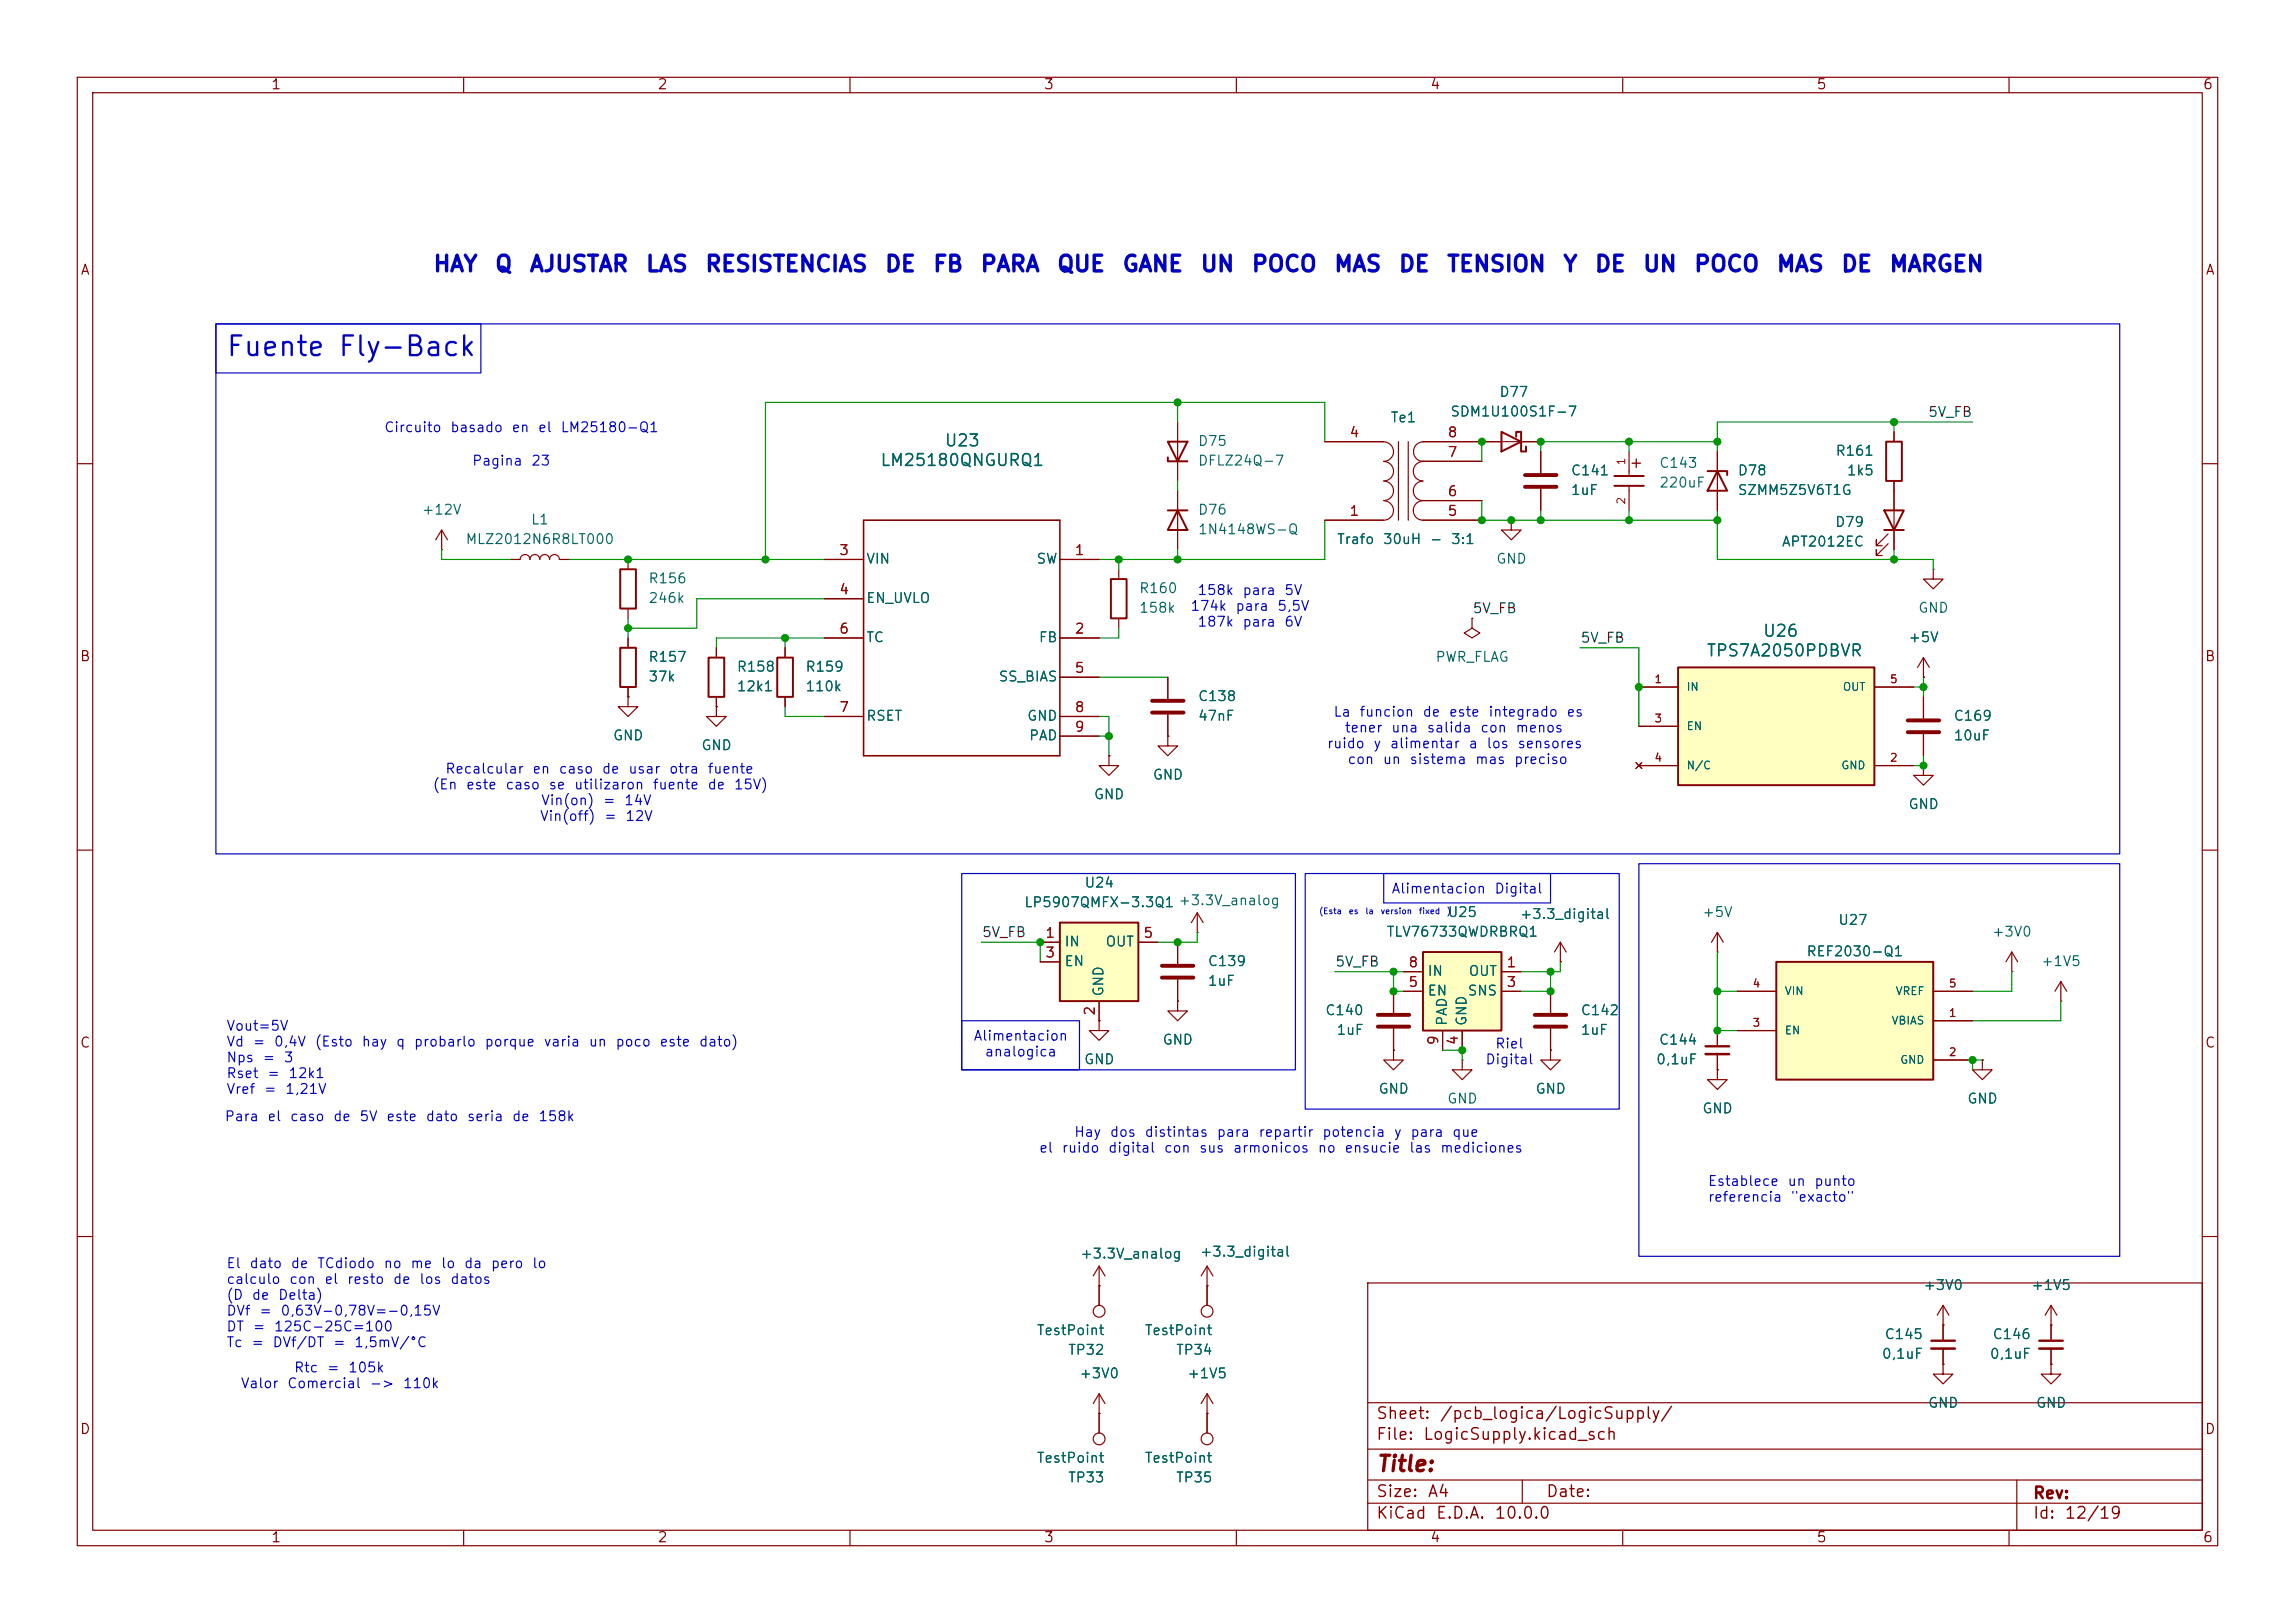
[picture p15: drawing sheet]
<svg xmlns="http://www.w3.org/2000/svg" width="297mm" height="210mm" viewBox="0 0 297 210" stroke-linecap="round" stroke-linejoin="round" font-family="sans-serif">
<defs><g id="words">
<g font-size="2.5" fill="#0000c2">
<text x="29.2" y="46.7">Fuente</text>
<text x="43.6" y="46.7">Fly-Back</text>
</g>
<g font-size="2" fill="#0000c2">
<text x="55.9" y="35.7">HAY</text>
<text x="63.9" y="35.7">Q</text>
<text x="68.4" y="35.7">AJUSTAR</text>
<text x="83.4" y="35.7">LAS</text>
<text x="91.1" y="35.7">RESISTENCIAS</text>
<text x="114.4" y="35.7">DE</text>
<text x="120.6" y="35.7">FB</text>
<text x="126.8" y="35.7">PARA</text>
<text x="136.7" y="35.7">QUE</text>
<text x="145.1" y="35.7">GANE</text>
<text x="155.2" y="35.7">UN</text>
<text x="161.8" y="35.7">POCO</text>
<text x="172.5" y="35.7">MAS</text>
<text x="180.9" y="35.7">DE</text>
<text x="187.1" y="35.7">TENSION</text>
<text x="202.2" y="35.7">Y</text>
<text x="206.3" y="35.7">DE</text>
<text x="212.5" y="35.7">UN</text>
<text x="219.1" y="35.7">POCO</text>
<text x="229.8" y="35.7">MAS</text>
<text x="238.1" y="35.7">DE</text>
<text x="244.4" y="35.7">MARGEN</text>
</g>
<text font-size="2" fill="#840000" x="178" y="190.9">Title:</text>
<g font-size="1.5" fill="#006464">
<text x="122.1" y="58.1">U23</text>
<text x="113.8" y="60.7">LM25180QNGURQ1</text>
<text x="228.1" y="82.8">U26</text>
<text x="220.8" y="85.3">TPS7A2050PDBVR</text>
</g>
<g font-size="1.5" fill="#840000">
<text x="178" y="184">Sheet:</text>
<text x="186.2" y="184">/pcb_logica/LogicSupply/</text>
<text x="178" y="186.7">File:</text>
<text x="184.1" y="186.7">LogicSupply.kicad_sch</text>
<text x="178" y="196.9">KiCad</text>
<text x="178" y="194.1">Size:</text>
<text x="184.7" y="194.1">A4</text>
<text x="185.7" y="196.9">E.D.A.</text>
<text x="193.3" y="196.9">10.0.0</text>
<text x="200" y="194.1">Date:</text>
<text x="263" y="194.3">Rev:</text>
<text x="263" y="196.9">Id:</text>
<text x="267.1" y="196.9">12/19</text>
</g>
<text font-size="1.4" fill="#840000" x="212.7" y="61" transform="rotate(-90 212.7 61)">+</text>
<g font-size="1.3" fill="#840000">
<text x="35" y="11.9">1</text>
<text x="85" y="11.9">2</text>
<text x="135" y="11.9">3</text>
<text x="185" y="11.9">4</text>
<text x="235" y="11.9">5</text>
<text x="285" y="11.9">6</text>
<text x="10.3" y="35.9">A</text>
<text x="285.3" y="35.9">A</text>
<text x="10.3" y="85.9">B</text>
<text x="285.3" y="85.9">B</text>
<text x="10.3" y="135.9">C</text>
<text x="285.3" y="135.9">C</text>
<text x="10.3" y="185.9">D</text>
<text x="285.3" y="185.9">D</text>
<text x="35" y="199.9">1</text>
<text x="85" y="199.9">2</text>
<text x="135" y="199.9">3</text>
<text x="185" y="199.9">4</text>
<text x="235" y="199.9">5</text>
<text x="285" y="199.9">6</text>
</g>
<g font-size="1.3" fill="#006464">
<text x="194" y="51.7">D77</text>
<text x="154.9" y="58">D75</text>
<text x="179.9" y="55">Te1</text>
<text x="187.6" y="54.2">SDM1U100S1F-7</text>
<text x="237.5" y="59.3">R161</text>
<text x="154.9" y="60.6">DFLZ24Q-7</text>
<text x="203.2" y="61.8">C141</text>
<text x="203.2" y="64.4">1uF</text>
<text x="214.6" y="60.9">C143</text>
<text x="214.6" y="63.4">220uF</text>
<text x="224.8" y="64.4">SZMM5Z5V6T1G</text>
<text x="224.8" y="61.8">D78</text>
<text x="238.9" y="61.8">1k5</text>
<text x="54.5" y="66.9">+12V</text>
<text x="60.2" y="70.7">MLZ2012N6R8LT000</text>
<text x="68.6" y="68.2">L1</text>
<text x="154.9" y="66.9">D76</text>
<text x="154.9" y="69.4">1N4148WS-Q</text>
<text x="172.9" y="70.7">Trafo</text>
<text x="178.9" y="70.7">30uH</text>
<text x="185" y="70.7">-</text>
<text x="187.7" y="70.7">3:1</text>
<text x="230.5" y="71">APT2012EC</text>
<text x="237.4" y="68.5">D79</text>
<text x="83.8" y="75.8">R156</text>
<text x="112" y="73.3">VIN</text>
<text x="134" y="73.3">SW</text>
<text x="147.3" y="77.1">R160</text>
<text x="193.5" y="73.3">GND</text>
<text x="83.8" y="78.3">246k</text>
<text x="112" y="78.3">EN_UVLO</text>
<text x="112" y="83.4">TC</text>
<text x="134.3" y="83.4">FB</text>
<text x="147.3" y="79.6">158k</text>
<text x="246.9" y="83.4">+5V</text>
<text x="248.2" y="79.6">GND</text>
<text x="83.8" y="86">R157</text>
<text x="83.8" y="88.5">37k</text>
<text x="95.3" y="87.2">R158</text>
<text x="95.3" y="89.8">12k1</text>
<text x="104.1" y="87.2">R159</text>
<text x="104.1" y="89.8">110k</text>
<text x="129.1" y="88.5">SS_BIAS</text>
<text x="185.7" y="86">PWR_FLAG</text>
<text x="112" y="93.6">RSET</text>
<text x="132.8" y="93.6">GND</text>
<text x="154.9" y="91">C138</text>
<text x="154.9" y="93.6">47nF</text>
<text x="252.7" y="93.6">C169</text>
<text x="79.2" y="96.1">GND</text>
<text x="90.7" y="97.4">GND</text>
<text x="133.1" y="96.1">PAD</text>
<text x="149.1" y="101.2">GND</text>
<text x="252.7" y="96.1">10uF</text>
<text x="141.5" y="103.7">GND</text>
<text x="246.9" y="105">GND</text>
<text x="132.5" y="117.7">LP5907QMFX-3.3Q1 +3.3V_analog</text>
<text x="132.5" y="117.7">LP5907QMFX-3.3Q1</text>
<text x="140.3" y="115.2">U24</text>
<text x="187.3" y="119">U25</text>
<text x="196.6" y="119.2">+3.3_digital</text>
<text x="220.2" y="119">+5V</text>
<text x="237.8" y="120">U27</text>
<text x="137.7" y="122.8">IN</text>
<text x="137.7" y="125.3">EN</text>
<text x="143" y="122.8">OUT</text>
<text x="156.2" y="125.3">C139</text>
<text x="179.4" y="121.5">TLV76733QWDRBRQ1</text>
<text x="233.7" y="124.1">REF2030-Q1</text>
<text x="257.7" y="121.5">+3V0</text>
<text x="264.1" y="125.3">+1V5</text>
<text x="143.1" y="129" transform="rotate(-90 143.1 129)">GND</text>
<text x="156.2" y="127.9">1uF</text>
<text x="171.4" y="131.7">C140</text>
<text x="184.7" y="129.1">EN</text>
<text x="184.7" y="126.6">IN</text>
<text x="189.8" y="129.1">SNS</text>
<text x="190" y="126.6">OUT</text>
<text x="204.5" y="131.7">C142</text>
<text x="150.4" y="135.5">GND</text>
<text x="172.9" y="134.2">1uF</text>
<text x="187.6" y="132.8" transform="rotate(-90 187.6 132.8)">PAD</text>
<text x="190.1" y="132.8" transform="rotate(-90 190.1 132.8)">GND</text>
<text x="204.5" y="134.2">1uF</text>
<text x="214.6" y="135.5">C144</text>
<text x="140.2" y="138">GND</text>
<text x="178.3" y="141.8">GND</text>
<text x="187.2" y="143.1">GND</text>
<text x="198.6" y="141.8">GND</text>
<text x="214.2" y="138">0,1uF</text>
<text x="254.5" y="143.1">GND</text>
<text x="220.2" y="144.4">GND</text>
<text x="139.7" y="163.2">+3.3V_analog</text>
<text x="155.2" y="162.9">+3.3_digital</text>
<text x="248.8" y="167.2">+3V0</text>
<text x="262.8" y="167.2">+1V5</text>
<text x="134.1" y="173.1">TestPoint</text>
<text x="148.1" y="173.1">TestPoint</text>
<text x="243.8" y="173.6">C145</text>
<text x="257.8" y="173.6">C146</text>
<text x="138.1" y="175.6">TP32</text>
<text x="139.6" y="178.7">+3V0</text>
<text x="152.1" y="175.6">TP34</text>
<text x="153.6" y="178.7">+1V5</text>
<text x="243.4" y="176.1">0,1uF</text>
<text x="257.4" y="176.1">0,1uF</text>
<text x="249.4" y="182.5">GND</text>
<text x="263.4" y="182.5">GND</text>
<text x="134.1" y="189.6">TestPoint</text>
<text x="148.1" y="189.6">TestPoint</text>
<text x="138.1" y="192.1">TP33</text>
<text x="152.1" y="192.1">TP35</text>
</g>
<g font-size="1.3" fill="#0000c2">
<text x="49.6" y="56.2">Circuito</text>
<text x="58.2" y="56.2">basado</text>
<text x="66.1" y="56.2">en</text>
<text x="69.5" y="56.2">el</text>
<text x="72.5" y="56.2">LM25180-Q1</text>
<text x="61" y="60.6">Pagina</text>
<text x="68.7" y="60.6">23</text>
<text x="154.9" y="77.3">158k</text>
<text x="160.7" y="77.3">para</text>
<text x="166.1" y="77.3">5V</text>
<text x="154" y="79.4">174k</text>
<text x="154.9" y="81.4">187k</text>
<text x="159.8" y="79.4">para</text>
<text x="160.7" y="81.4">para</text>
<text x="165.2" y="79.4">5,5V</text>
<text x="166.1" y="81.4">6V</text>
<text x="172.5" y="93.1">La</text>
<text x="173.9" y="95.1">tener</text>
<text x="175.8" y="93.1">funcion</text>
<text x="179.9" y="95.1">una</text>
<text x="184" y="93.1">de</text>
<text x="184.6" y="95.1">salida</text>
<text x="187.4" y="93.1">este</text>
<text x="191.5" y="95.1">con</text>
<text x="192.5" y="93.1">integrado</text>
<text x="196" y="95.1">menos</text>
<text x="202.6" y="93.1">es</text>
<text x="57.5" y="100.4">Recalcular</text>
<text x="68.8" y="100.4">en</text>
<text x="72.2" y="100.4">caso</text>
<text x="77.8" y="100.4">de</text>
<text x="81.2" y="100.4">usar</text>
<text x="86.5" y="100.4">otra</text>
<text x="91.5" y="100.4">fuente</text>
<text x="171.6" y="97.1">ruido</text>
<text x="174.3" y="99.2">con</text>
<text x="177.6" y="97.1">y</text>
<text x="178.9" y="99.2">un</text>
<text x="179.8" y="97.1">alimentar</text>
<text x="182.3" y="99.2">sistema</text>
<text x="190" y="97.1">a</text>
<text x="190.8" y="99.2">mas</text>
<text x="192.3" y="97.1">los</text>
<text x="195.8" y="99.2">preciso</text>
<text x="196.3" y="97.1">sensores</text>
<text x="55.9" y="102.5">(En</text>
<text x="60.2" y="102.5">este</text>
<text x="65.3" y="102.5">caso</text>
<text x="69.8" y="106.6">Vin(off)</text>
<text x="69.9" y="104.5">Vin(on)</text>
<text x="70.9" y="102.5">se</text>
<text x="74.2" y="102.5">utilizaron</text>
<text x="77.9" y="104.5">=</text>
<text x="78.1" y="106.6">=</text>
<text x="80.7" y="104.5">14V</text>
<text x="80.8" y="106.6">12V</text>
<text x="84.4" y="102.5">fuente</text>
<text x="91.5" y="102.5">de</text>
<text x="94.9" y="102.5">15V)</text>
<text x="180" y="115.9">Alimentacion</text>
<text x="193.3" y="115.9">Digital</text>
<text x="29.2" y="133.7">Vout=5V</text>
<text x="29.2" y="135.7">Vd</text>
<text x="29.2" y="137.8">Nps</text>
<text x="32.6" y="135.7">=</text>
<text x="33.9" y="137.8">=</text>
<text x="35.4" y="135.7">0,4V</text>
<text x="36.6" y="137.8">3</text>
<text x="40.6" y="135.7">(Esto</text>
<text x="46.7" y="135.7">hay</text>
<text x="51.2" y="135.7">q</text>
<text x="53.5" y="135.7">probarlo</text>
<text x="62.6" y="135.7">porque</text>
<text x="70.3" y="135.7">varia</text>
<text x="76.1" y="135.7">un</text>
<text x="79.6" y="135.7">poco</text>
<text x="85.3" y="135.7">este</text>
<text x="90.4" y="135.7">dato)</text>
<text x="125.9" y="135">Alimentacion</text>
<text x="127.4" y="137">analogica</text>
<text x="193.4" y="136">Riel</text>
<text x="29.2" y="139.8">Rset</text>
<text x="29.2" y="141.9">Vref</text>
<text x="34.1" y="141.9">=</text>
<text x="34.5" y="139.8">=</text>
<text x="36.8" y="141.9">1,21V</text>
<text x="37.2" y="139.8">12k1</text>
<text x="192.1" y="138">Digital</text>
<text x="29" y="145.4">Para</text>
<text x="34.5" y="145.4">el</text>
<text x="37.4" y="145.4">caso</text>
<text x="43" y="145.4">de</text>
<text x="46.4" y="145.4">5V</text>
<text x="49.9" y="145.4">este</text>
<text x="55" y="145.4">dato</text>
<text x="60.3" y="145.4">seria</text>
<text x="66.2" y="145.4">de</text>
<text x="69.6" y="145.4">158k</text>
<text x="134.4" y="149.5">el</text>
<text x="137.3" y="149.5">ruido</text>
<text x="138.9" y="147.4">Hay</text>
<text x="143.3" y="149.5">digital</text>
<text x="143.5" y="147.4">dos</text>
<text x="148" y="147.4">distintas</text>
<text x="150.5" y="149.5">con</text>
<text x="155.1" y="149.5">sus</text>
<text x="157.4" y="147.4">para</text>
<text x="159.5" y="149.5">armonicos</text>
<text x="162.8" y="147.4">repartir</text>
<text x="170.4" y="149.5">no</text>
<text x="171" y="147.4">potencia</text>
<text x="173.9" y="149.5">ensucie</text>
<text x="180.3" y="147.4">y</text>
<text x="182.3" y="149.5">las</text>
<text x="182.4" y="147.4">para</text>
<text x="186.3" y="149.5">mediciones</text>
<text x="187.8" y="147.4">que</text>
<text x="220.9" y="155.8">referencia</text>
<text x="220.9" y="153.8">Establece</text>
<text x="231.2" y="153.8">un</text>
<text x="231.7" y="155.8">&quot;exacto&quot;</text>
<text x="234.7" y="153.8">punto</text>
<text x="29.2" y="164.4">El</text>
<text x="29.2" y="166.5">calculo</text>
<text x="32.2" y="164.4">dato</text>
<text x="37.3" y="166.5">con</text>
<text x="37.5" y="164.4">de</text>
<text x="40.9" y="164.4">TCdiodo</text>
<text x="41.9" y="166.5">el</text>
<text x="44.8" y="166.5">resto</text>
<text x="49.6" y="164.4">no</text>
<text x="50.8" y="166.5">de</text>
<text x="53" y="164.4">me</text>
<text x="54.2" y="166.5">los</text>
<text x="57" y="164.4">lo</text>
<text x="58.2" y="166.5">datos</text>
<text x="60" y="164.4">da</text>
<text x="63.4" y="164.4">pero</text>
<text x="68.8" y="164.4">lo</text>
<text x="29.2" y="168.5">(D</text>
<text x="29.2" y="170.5">DVf</text>
<text x="29.2" y="172.6">DT</text>
<text x="32.5" y="168.5">de</text>
<text x="32.6" y="172.6">=</text>
<text x="33.5" y="170.5">=</text>
<text x="35.4" y="172.6">125C-25C=100</text>
<text x="35.9" y="168.5">Delta)</text>
<text x="36.2" y="170.5">0,63V-0,78V=-0,15V</text>
<text x="29.2" y="174.6">Tc</text>
<text x="31.1" y="179.9">Valor</text>
<text x="32.4" y="174.6">=</text>
<text x="35.2" y="174.6">DVf/DT</text>
<text x="37.1" y="179.9">Comercial</text>
<text x="38" y="177.9">Rtc</text>
<text x="42.2" y="177.9">=</text>
<text x="43" y="174.6">=</text>
<text x="45" y="177.9">105k</text>
<text x="45.7" y="174.6">1,5mV/°C</text>
<text x="47.7" y="179.9">-&gt;</text>
<text x="52.1" y="179.9">110k</text>
</g>
<g font-size="1.3" fill="#a90000">
<text x="174.6" y="56.9">4</text>
<text x="187.3" y="59.4">7</text>
<text x="187.3" y="56.9">8</text>
<text x="187.3" y="64.5">6</text>
<text x="174.6" y="67.1">1</text>
<text x="187.3" y="67.1">5</text>
<text x="108.5" y="77.2">4</text>
<text x="108.5" y="72.1">3</text>
<text x="139" y="72.1">1</text>
<text x="108.5" y="82.3">6</text>
<text x="139" y="82.3">2</text>
<text x="139" y="87.4">5</text>
<text x="108.5" y="92.5">7</text>
<text x="139" y="92.5">8</text>
<text x="139" y="95">9</text>
<text x="135.2" y="121.7">1</text>
<text x="135.2" y="124.2">3</text>
<text x="147.9" y="121.7">5</text>
<text x="182.2" y="125.5">8</text>
<text x="194.9" y="125.5">1</text>
<text x="142" y="131.5" transform="rotate(-90 142 131.5)">2</text>
<text x="182.2" y="128">5</text>
<text x="194.9" y="128">3</text>
<text x="186.4" y="135.3" transform="rotate(-90 186.4 135.3)">9</text>
<text x="189" y="135.3" transform="rotate(-90 189 135.3)">4</text>
</g>
<g font-size="1.3" fill="#0f0f0f">
<text x="249.4" y="54.3">5V_FB</text>
<text x="190.5" y="79.7">5V_FB</text>
<text x="204.5" y="83.5">5V_FB</text>
<text x="127" y="121.6">5V_FB</text>
<text x="172.7" y="125.4">5V_FB</text>
</g>
<g font-size="1" fill="#a90000">
<text x="210.6" y="65.4" transform="rotate(-90 210.6 65.4)">2</text>
<text x="210.6" y="60.3" transform="rotate(-90 210.6 60.3)">1</text>
<text x="214" y="88.6">1</text>
<text x="244.5" y="88.6">5</text>
<text x="214" y="93.7">3</text>
<text x="214" y="98.8">4</text>
<text x="244.5" y="98.8">2</text>
<text x="226.7" y="128">4</text>
<text x="252.1" y="131.8">1</text>
<text x="252.1" y="128">5</text>
<text x="226.7" y="133.1">3</text>
<text x="252.1" y="136.9">2</text>
</g>
<g font-size="1" fill="#006464">
<text x="218.2" y="89.6">IN</text>
<text x="238.4" y="89.6">OUT</text>
<text x="218.2" y="94.7">EN</text>
<text x="218.2" y="99.8">N/C</text>
<text x="238.2" y="99.8">GND</text>
<text x="230.9" y="129">VIN</text>
<text x="245.2" y="129">VREF</text>
<text x="230.9" y="134.1">EN</text>
<text x="244.7" y="132.8">VBIAS</text>
<text x="245.8" y="137.9">GND</text>
</g>
<g font-size=".8" fill="#0000c2">
<text x="170.6" y="118.5">(Esta</text>
<text x="174.5" y="118.5">es</text>
<text x="176.6" y="118.5">la</text>
<text x="178.6" y="118.5">version</text>
<text x="183.5" y="118.5">fixed</text>
<text x="187.2" y="118.5">)</text>
</g>
</g></defs>
<g fill="none" stroke="#840000" stroke-width=".15">
<path d="M10 10h277v190h-277zM12 12h273v186h-273zM60 10v2M110 10v2M160 10v2M210 10v2M260 10v2M191.8 57.2h7.6M222.2 58.4v7.6M10 60h2M144.8 73.7v1.2M244.3 70.4l-1.5 1.5v-.8v.8h.8"/>
<path d="M244.3 69.1l-1.5 1.5v-.7v.7h.8M245.1 63.5v7.6M285 60h2M92.7 91.4v1.3h1.3l-1.3 1.3-1.3-1.3h1.3M92.7 91.4h.1M92.7 83.8v1.3M92.7 90.2v1.2M143.5 97.8v1.3h1.3l-1.3 1.2-1.3-1.2h1.3M143.5 97.8h.1M144.8 80v1.3M151.1 95.3v1.2h1.3l-1.3 1.3-1.2-1.3h1.2M151.1 95.3h.1"/>
<path d="M151.1 87.6v2.8M151.1 92.5v2.8M190.5 80v1.3l1 .6-1 .7-1-.7 1-.6M190.5 80h.1M248.9 99.1v1.2h1.3l-1.3 1.3-1.3-1.3h1.3M248.9 99.1h.1M248.9 90.2v2.8M248.9 95v2.8M10 110h2M285 110h2M142.2 132.1v1.3h1.3l-1.3 1.2-1.2-1.2h1.2M142.2 132.1h.1"/>
<path d="M200.7 135.9v1.3h1.2l-1.2 1.2-1.3-1.2h1.3M200.7 135.9h.1M10 160h2M177 166h108v32h-108zM285 160h2M60 198v2M110 198v2M160 198v2M177 194.5h108M177 191.5h108M177 187.5h108M177 181.5h108"/>
<path d="M197 191.5v3M210 198v2M260 198v2M261 191.5v6.5"/>
</g>
<path d="M194.3 55.9l2.5 1.3-2.5 1.2zM196.2 56.5v-.6h.6v2.5h.7v-.6M143.8 74.9h2v5.1h-2zM221 61h2.5v.5M222.2 61l1.3 2.5h-2.5zM243.8 66h2.6l-1.3 2.6zM243.8 68.6h2.6M91.7 85.1h2v5.1h-2z" fill="none" stroke="#840000" stroke-width=".25"/>
<path d="M149.1 92.2h4.1M149.1 90.7h4.1M246.9 94.7h4.1M246.9 93.2h4.1" fill="none" stroke="#840000" stroke-width=".51"/>
<path d="M217.2 86.4h25.4v15.2h-25.4z" fill="#ffffc2"/>
<path d="M151.1 59.2v.5h2.6M151.1 57.2h2.6l-1.3 2.5zM80.3 73.7h2v5h-2zM80.3 83.8h2v5.1h-2zM100.6 85.1h2v5.1h-2zM217.2 86.4h25.4v15.2h-25.4z" fill="none" stroke="#840000" stroke-width=".25"/>
<g fill="none" stroke="#840000" stroke-width=".15">
<path d="M152.4 54.6v7.6M66 72.4h1.3a.64 .64 0 0 1 .6-.6 .64 .64 0 0 1 .7 .6 .64 .64 0 0 1 .6-.6 .64 .64 0 0 1 .6 .6 .64 .64 0 0 1 .7-.6 .64 .64 0 0 1 .6 .6 .64 .64 0 0 1 .7-.6 .64 .64 0 0 1 .6 .6h1.3M81.3 72.4v1.3M81.3 78.7v1.3M106.7 77.5h5.1M106.7 72.4h5.1M137.2 72.4h5M250.2 73.7v1.2h1.3l-1.3 1.3-1.3-1.3h1.3M250.2 73.7h.1M81.3 90.2v1.2h1.2l-1.2 1.3-1.3-1.3h1.3M81.3 90.2h.1M81.3 82.6v1.2"/>
<path d="M81.3 88.9v1.3M101.6 83.8v1.3M101.6 90.2v1.2M106.7 82.6h5.1M106.7 92.7h5.1M137.2 82.6h5M137.2 87.6h5M137.2 92.7h5M137.2 95.3h5M211.7 98.7l.8 .7M212.1 99.1h5.1M212.1 94h5.1"/>
<path d="M212.1 88.9h5.1M212.5 98.7l-.8 .7M242.6 99.1h5M242.6 88.9h5M154.9 118.1l-.7 1.3M154.9 118.1l.8 1.3M154.9 118.1v2.6M154.9 120.7h.1"/>
</g>
<path d="M111.8 67.3h25.4v30.5h-25.4z" fill="none" stroke="#840000" stroke-width=".2"/>
<path d="M137.2 119.4h10.1v10.1h-10.1z" fill="#ffffc2"/>
<path d="M244.1 57.2h2v5h-2zM151.1 66h2.6M152.4 66l1.3 2.6h-2.6zM208.9 62.9h3.8M208.9 61.6h3.8M137.2 119.4h10.1v10.1h-10.1z" fill="none" stroke="#840000" stroke-width=".25"/>
<g fill="none" stroke="#840000" stroke-width=".15">
<path d="M171.4 57.2h7.7M179.1 59.7a1.26 1.26 0 0 1 1.2 1.3 1.26 1.26 0 0 1-1.2 1.2M179.1 57.2a1.26 1.26 0 0 1 1.2 1.2 1.26 1.26 0 0 1-1.2 1.3M181 57.2v10.1M182.2 57.2v10.1M184.1 59.7a1.25 1.25 0 0 0-1.2 1.3 1.25 1.25 0 0 0 1.2 1.2M184.1 57.2h7.7M184.1 59.7h7.7M184.2 57.2a1.26 1.26 0 0 0-1.3 1.2 1.26 1.26 0 0 0 1.3 1.3M199.4 58.4v2.8M210.8 58.4v3.2M245.1 55.9v1.3"/>
<path d="M57.1 71.1h.1M57.1 68.6l-.7 1.3M57.1 68.6l.8 1.3M57.1 68.6v2.5M152.4 63.5v7.6M179.1 64.8a1.26 1.26 0 0 1 1.2 1.2 1.26 1.26 0 0 1-1.2 1.3h-7.7M179.1 62.2a1.26 1.26 0 0 1 1.2 1.3 1.26 1.26 0 0 1-1.2 1.3M184.1 64.8a1.25 1.25 0 0 0-1.2 1.3 1.25 1.25 0 0 0 1.2 1.2h7.7M184.1 62.3a1.25 1.25 0 0 0-1.2 1.2 1.25 1.25 0 0 0 1.2 1.3h7.7M195.6 67.3v1.3h1.2l-1.2 1.3-1.3-1.3h1.3M195.6 67.3h.1M199.4 63.2v2.8"/>
<path d="M210.8 62.9v3.1M245.1 62.2v1.3M248.9 87.6h.1M248.9 85.1l-.7 1.3M248.9 85.1l.8 1.3M248.9 85.1v2.5M134.6 121.9h2.6M134.6 124.5h2.6M142.2 129.5v2.6M147.3 121.9h2.6M200.7 128.3v2.8M200.7 133.1v2.8"/>
<path d="M201.9 124.5h.1M201.9 121.9l-.7 1.3M201.9 121.9l.8 1.3M201.9 121.9v2.6M265.4 171.5v2M265.4 174.5v2"/>
</g>
<path d="M197.4 63h4M197.4 61.5h4M198.6 132.8h4.1M198.6 131.3h4.1" fill="none" stroke="#840000" stroke-width=".51"/>
<path d="M263.9 173.5h3.1" fill="none" stroke="#840000" stroke-width=".3"/>
<path d="M263.9 174.5h3.1" fill="none" stroke="#840000" stroke-width=".33"/>
<path d="M184.1 123.2h10.2v10.2h-10.2z" fill="#ffffc2"/>
<path d="M184.1 123.2h10.2v10.2h-10.2z" fill="none" stroke="#840000" stroke-width=".25"/>
<g fill="none" stroke="#840000" stroke-width=".15">
<path d="M180.3 135.9v1.3h-1.2l1.2 1.2 1.3-1.2h-1.3M180.3 135.9h.1M180.3 128.3v2.8M180.3 133.1v2.8M181.6 125.7h2.5M181.6 128.3h2.5M186.7 133.4v2.5M189.2 137.2v1.2h1.3l-1.3 1.3-1.2-1.3h1.2M189.2 137.2h.1M189.2 133.4v2.5M194.3 125.7h2.5M194.3 128.3h2.5"/>
<path d="M222.2 138.4v1.3h1.3l-1.3 1.3-1.2-1.3h1.2M222.2 138.4h.1M251.5 171.5h.1M251.5 176.5v1.3h1.2l-1.2 1.3-1.3-1.3h1.3M251.5 176.5h.1M251.5 168.9l-.8 1.3M251.5 168.9l.7 1.3M251.5 168.9v4.6M251.5 174.5v2M265.4 171.5h.1M265.4 176.5v1.3h1.3l-1.3 1.3-1.2-1.3h1.2M265.4 176.5h.1"/>
<path d="M265.4 168.9l-.7 1.3M265.4 168.9l.8 1.3M265.4 168.9v2.6"/>
</g>
<path d="M178.3 132.8h4.1M178.3 131.3h4.1" fill="none" stroke="#840000" stroke-width=".51"/>
<path d="M249.9 173.5h3.1" fill="none" stroke="#840000" stroke-width=".3"/>
<path d="M249.9 174.5h3.1" fill="none" stroke="#840000" stroke-width=".33"/>
<path d="M229.9 124.5h20.3v15.2h-20.3z" fill="#ffffc2"/>
<path d="M229.9 124.5h20.3v15.2h-20.3z" fill="none" stroke="#840000" stroke-width=".25"/>
<g fill="none" stroke="#840000" stroke-width=".15">
<path d="M171.4 57.2h7.7M184.1 57.2h10.2M184.1 59.7h7.7M196.8 57.2h2.6M199.4 58.4v2.8M222.2 58.4v2.6M245.1 55.9v1.3M106.7 77.5h5.1M106.7 72.4h5.1M137.2 72.4h5M171.4 67.3h7.7M184.1 67.3h7.7"/>
<path d="M184.1 64.8h7.7M199.4 63.2v2.8M222.2 63.5v2.5M245.1 62.2v3.8M245.1 68.6v2.5M81.3 90.2h.1M81.3 82.6v1.2M81.3 88.9v1.3M92.7 91.4h.1M92.7 83.8v1.3M92.7 90.2v1.2M101.6 83.8v1.3"/>
<path d="M101.6 90.2v1.2M106.7 82.6h5.1M106.7 92.7h5.1M137.2 82.6h5M137.2 87.6h5M137.2 92.7h5M137.2 95.3h5M143.5 97.8h.1M151.1 95.3h.1M151.1 87.6v2.8M151.1 92.5v2.8M211.7 98.7l.8 .7"/>
<path d="M212.1 99.1h5.1M212.1 94h5.1M212.1 88.9h5.1M212.5 98.7l-.8 .7M242.6 99.1h5M242.6 88.9h5M248.9 99.1h.1M248.9 87.6h.1M248.9 90.2v2.8M248.9 95v2.8M134.6 121.9h2.6M134.6 124.5h2.6"/>
<path d="M142.2 132.1h.1M142.2 129.5v2.6M147.3 121.9h2.6M152.4 129.5v1.3h1.3l-1.3 1.3-1.3-1.3h1.3M152.4 129.5h.1M152.4 121.9v2.8M152.4 126.7v2.8M180.3 135.9h.1M180.3 128.3v2.8M180.3 133.1v2.8M181.6 128.3h2.5M181.6 125.7h2.5"/>
<path d="M186.7 133.4v2.5M189.2 133.4v2.5M194.3 128.3h2.5M194.3 125.7h2.5M200.7 135.9h.1M200.7 128.3v2.8M200.7 133.1v2.8M201.9 124.5h.1M222.2 123.2h.1M222.2 138.4h.1M222.2 120.7v2.5M222.2 133.4v2"/>
<path d="M222.2 136.4v2M222.2 120.7l-.7 1.2M222.2 120.7l.8 1.2M224.8 133.4h5.1M224.8 128.3h5.1M250.2 132.1h5.1M250.2 137.2h5.1M250.2 128.3h5.1M256.5 137.2v1.2h1.3l-1.3 1.3-1.2-1.3h1.2M256.5 137.2h.1M260.3 125.7h.1M260.3 123.2l-.7 1.3"/>
<path d="M260.3 123.2l.8 1.3M260.3 123.2v2.5M266.7 129.5h.1M266.7 127l-.8 1.3M266.7 127l.8 1.3M266.7 127v2.5M142.2 166.4h.1M142.2 163.8v5.1M142.2 163.8l-.7 1.3M142.2 163.8l.8 1.3M156.2 166.4h.1M156.2 163.8v5.1"/>
<path d="M156.2 163.8l-.8 1.3M156.2 163.8l.8 1.3M251.5 171.5h.1M251.5 176.5h.1M251.5 171.5v2M251.5 174.5v2M265.4 171.5h.1M265.4 176.5h.1M265.4 171.5v2M265.4 174.5v2M142.2 182.9h.1M142.2 180.3v5.1"/>
<path d="M142.2 180.3l-.7 1.3M142.2 180.3l.8 1.3M156.2 182.9h.1M156.2 180.3v5.1M156.2 180.3l-.8 1.3M156.2 180.3l.8 1.3"/>
<circle cx="142.2" cy="169.7" r=".76"/>
<circle cx="156.2" cy="169.7" r=".76"/>
<circle cx="142.2" cy="186.2" r=".76"/>
<circle cx="156.2" cy="186.2" r=".76"/>
</g>
<path d="M220.7 135.4h3.1" fill="none" stroke="#840000" stroke-width=".3"/>
<path d="M220.7 136.4h3.1" fill="none" stroke="#840000" stroke-width=".33"/>
<path d="M150.4 126.5h4M150.4 125h4" fill="none" stroke="#840000" stroke-width=".51"/>
<g fill="none" stroke="#009600" stroke-width=".15">
<path d="M152.4 52.1v2.5M171.4 57.2v-5.1h-72.3v20.3M191.8 57.2v2.5M210.8 57.2v1.2M222.2 57.2h-22.8v1.2M245.1 54.6v1.3M255.3 54.6h-33.1v3.8M57.1 71.1v1.3h8.9M73.7 72.4h33M106.7 77.5h-16.5v3.8h-8.9M144.8 72.4v1.3M152.4 62.2v1.3"/>
<path d="M152.4 71.1v1.3M171.4 67.3v5.1h-29.2M191.8 64.8v2.5h30.4M199.4 66v1.3M210.8 66v1.3M222.2 66v6.4h28v1.3M245.1 71.1v1.3M81.3 80v2.6M101.6 82.6v1.2M101.6 91.4v1.3h5.1M106.7 82.6h-14v1.2M142.2 92.7h1.3v5.1"/>
<path d="M142.2 95.3h1.3M142.2 87.6h8.9M144.8 81.3v1.3h-2.6M204.5 83.8h7.6v10.2M247.6 88.9h1.3M248.9 87.6v2.6M248.9 97.8v1.3h-1.3M127 121.9h7.6v2.6M154.9 120.7v1.2h-5M172.7 125.7h8.9M180.3 125.7v2.6h1.3M186.7 135.9h2.5v1.3"/>
<path d="M200.7 125.7v2.6h-3.9M201.9 124.5v1.2h-5.1M222.2 123.2v10.2h2.6M222.2 128.3h2.6M256.5 137.2h-1.2v1.2M260.3 125.7v2.6h-5M266.7 129.5v2.6h-11.4"/>
</g>
<path d="M27.9 41.9h34.3v6.4h-34.3zM27.9 41.9h246.4v68.6h-246.4zM124.5 113h43.1v25.4h-43.1zM168.9 113h40.6v30.5h-40.6zM179.1 113h21.6v3.8h-21.6zM212.1 111.8h62.2v50.8h-62.2zM124.5 132.1h15.2v6.3h-15.2z" fill="none" stroke="#0000c2" stroke-width=".15"/>
<g fill="#009600" stroke="#009600" stroke-width=".13">
<circle cx="210.8" cy="57.2" r=".46"/>
<circle cx="210.8" cy="67.3" r=".46"/>
<circle cx="144.8" cy="72.4" r=".46"/>
<circle cx="195.6" cy="67.3" r=".46"/>
<circle cx="191.8" cy="67.3" r=".46"/>
<circle cx="152.4" cy="72.4" r=".46"/>
<circle cx="152.4" cy="52.1" r=".46"/>
<circle cx="199.4" cy="57.2" r=".46"/>
<circle cx="191.8" cy="57.2" r=".46"/>
<circle cx="199.4" cy="67.3" r=".46"/>
<circle cx="143.5" cy="95.3" r=".46"/>
<circle cx="212.1" cy="88.9" r=".46"/>
<circle cx="222.2" cy="67.3" r=".46"/>
<circle cx="222.2" cy="57.2" r=".46"/>
<circle cx="245.1" cy="72.4" r=".46"/>
<circle cx="248.9" cy="88.9" r=".46"/>
<circle cx="248.9" cy="99.1" r=".46"/>
<circle cx="245.1" cy="54.6" r=".46"/>
<circle cx="101.6" cy="82.6" r=".46"/>
<circle cx="99.1" cy="72.4" r=".46"/>
<circle cx="81.3" cy="81.3" r=".46"/>
<circle cx="81.3" cy="72.4" r=".46"/>
<circle cx="200.7" cy="125.7" r=".46"/>
<circle cx="200.7" cy="128.3" r=".46"/>
<circle cx="180.3" cy="125.7" r=".46"/>
<circle cx="180.3" cy="128.3" r=".46"/>
<circle cx="189.2" cy="135.9" r=".46"/>
<circle cx="222.2" cy="128.3" r=".46"/>
<circle cx="222.2" cy="133.4" r=".46"/>
<circle cx="255.3" cy="137.2" r=".46"/>
<circle cx="134.6" cy="121.9" r=".46"/>
<circle cx="152.4" cy="121.9" r=".46"/>
</g>
<use href="#words"/>
</svg>
